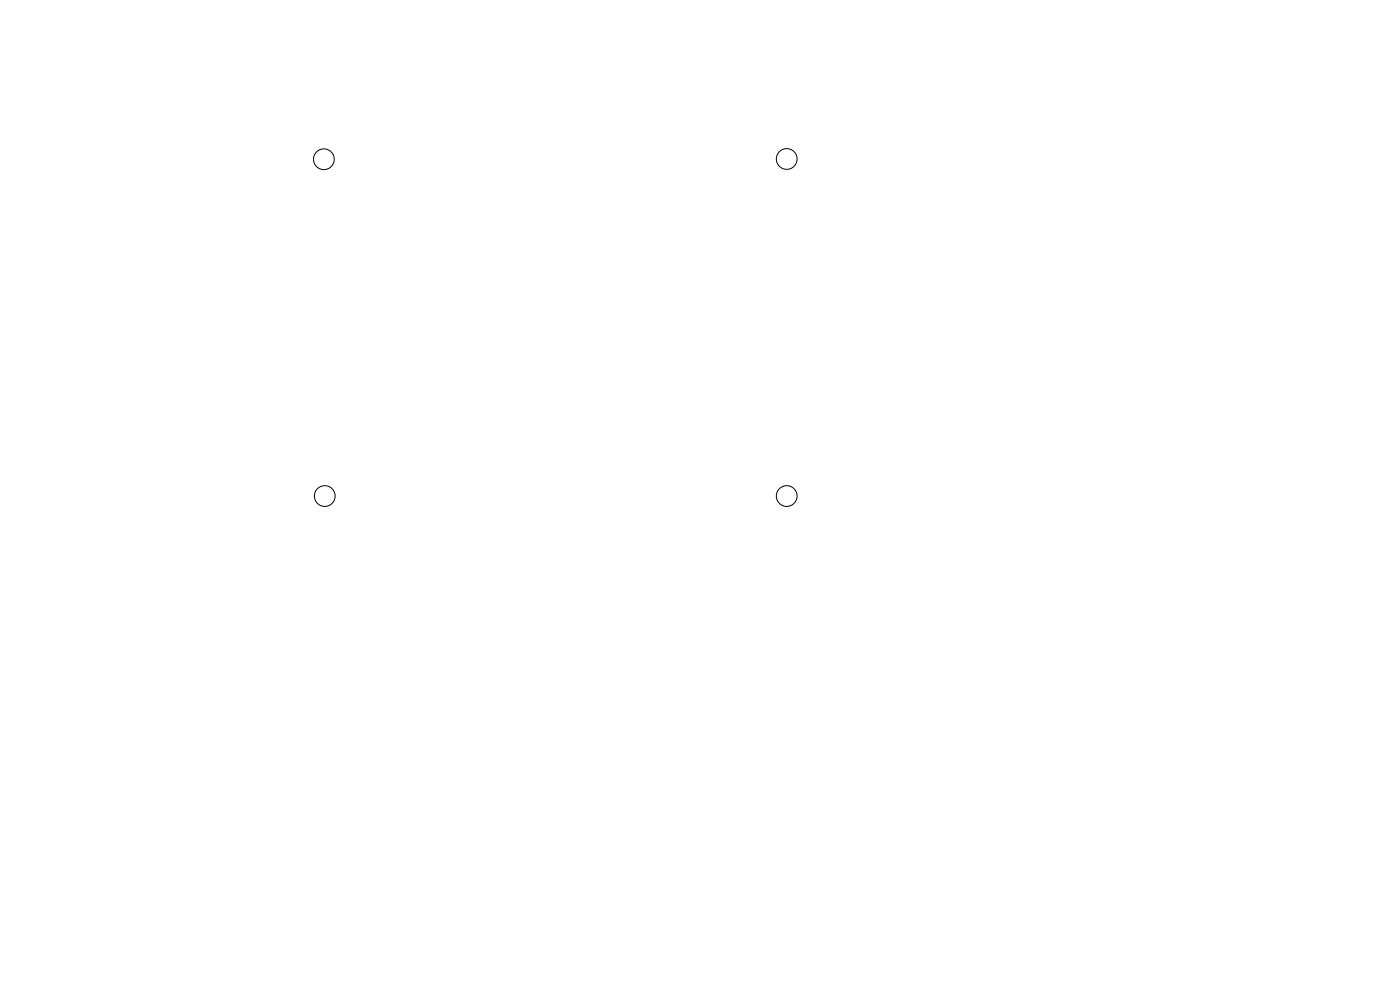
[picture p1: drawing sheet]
<svg xmlns="http://www.w3.org/2000/svg" width="297mm" height="210mm" viewBox="0 0 297 210" stroke-linecap="round" stroke-linejoin="round" font-family="sans-serif">
<g fill="none" stroke="#000" stroke-width=".21">
<circle cx="68.7" cy="33.8" r="2.2"/>
<circle cx="166.9" cy="33.7" r="2.2"/>
<circle cx="68.9" cy="105.2" r="2.2"/>
<circle cx="166.9" cy="105.2" r="2.2"/>
</g>
</svg>
